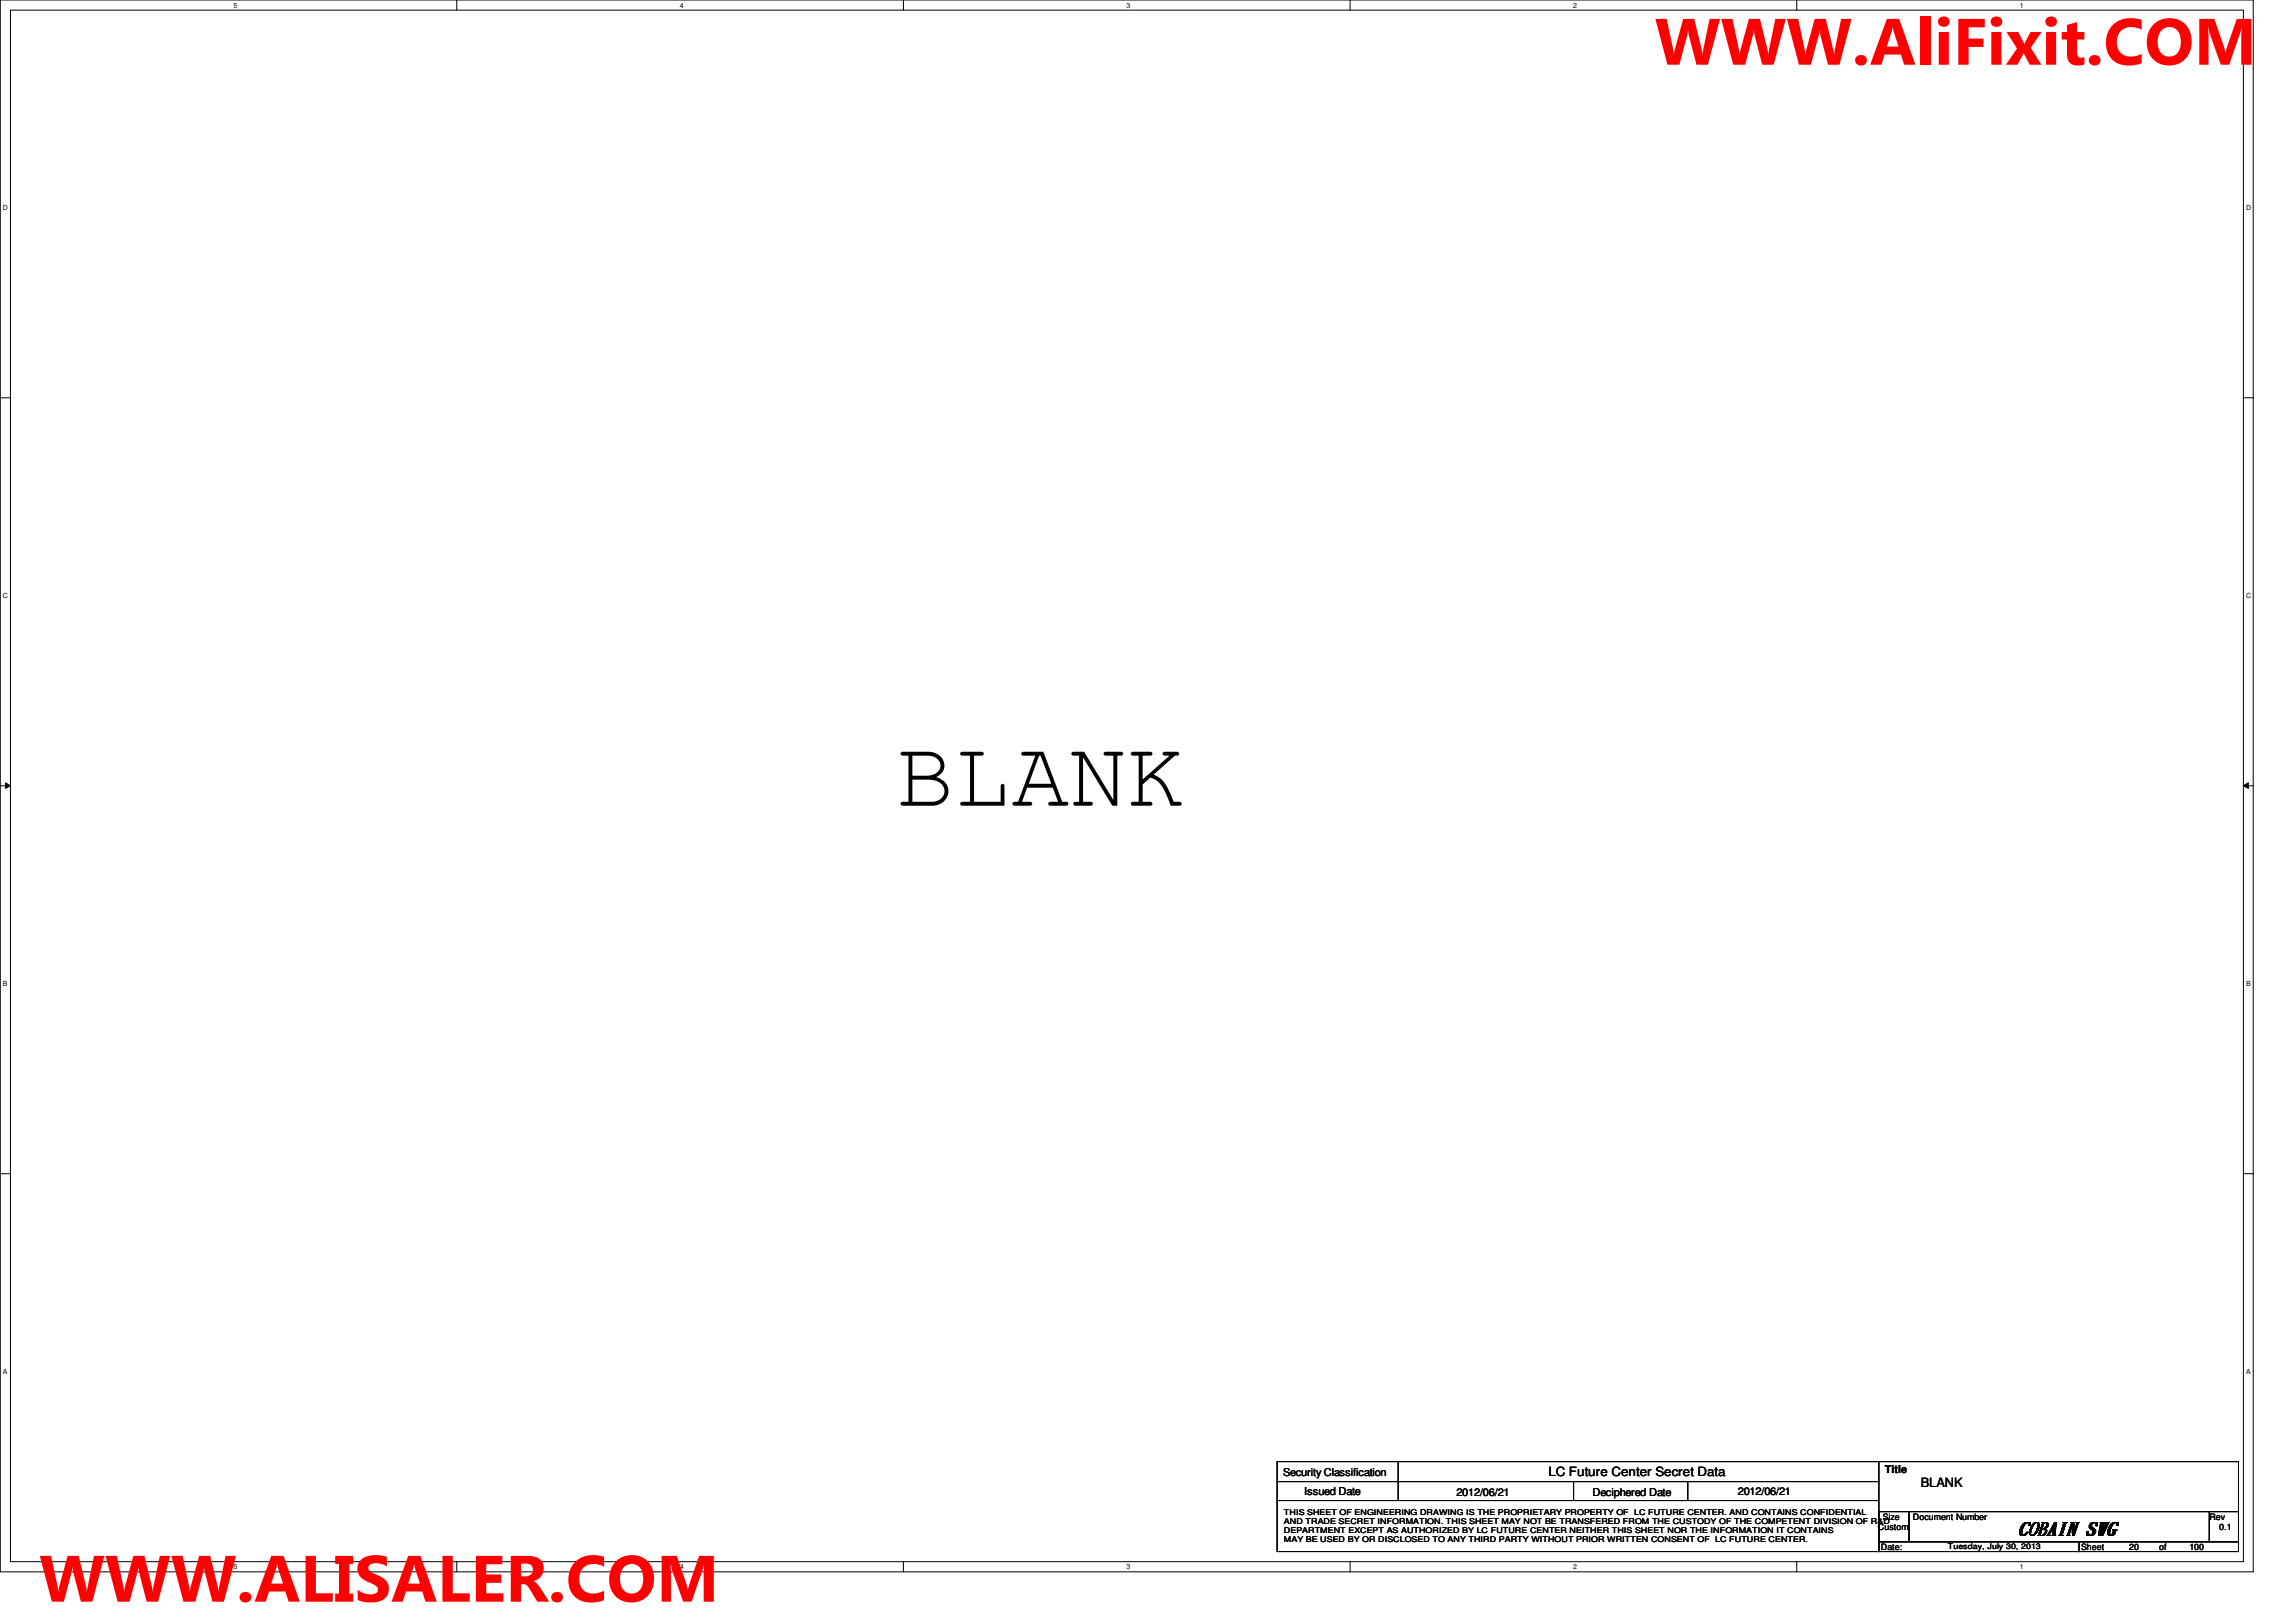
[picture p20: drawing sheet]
<svg xmlns="http://www.w3.org/2000/svg" width="297mm" height="210mm" viewBox="0 0 297 210" stroke-linecap="round" stroke-linejoin="round" font-family="sans-serif">
<defs><g id="words">
<text font-size="12.4" x="116" y="104.3">BLANK</text>
<g font-size="8.5" fill="#f00">
<text x="214.1" y="8.4">WWW.AliFixit.COM</text>
<text x="5.1" y="207.3">WWW.ALISALER.COM</text>
</g>
<text font-size="2.4" x="261" y="198.6">COBAIN SWG</text>
<g font-size="1.7">
<text x="200.3" y="191">LC Future Center Secret Data</text>
<text x="248.5" y="192.4">BLANK</text>
</g>
<g font-size="1.4">
<text x="166" y="191">Security Classification</text>
<text x="243.8" y="190.6">Title</text>
<text x="168.7" y="193.4">Issued Date</text>
<text x="188.4" y="193.5">2012/06/21</text>
<text x="206" y="193.5">Deciphered Date</text>
<text x="224.8" y="193.4">2012/06/21</text>
</g>
<g font-size="1.1">
<text x="243.6" y="196.7">Size</text>
<text x="247.5" y="196.7">Document Number</text>
<text x="285.8" y="196.7">Rev</text>
<text x="242.9" y="198">Custom</text>
<text x="243.3" y="200.6">Date:</text>
<text x="269.2" y="200.6">Sheet</text>
<text x="275.5" y="200.6">20</text>
<text x="279.4" y="200.6">of</text>
<text x="283.2" y="200.6">100</text>
<text x="287.1" y="198">0.1</text>
</g>
<g font-size="1">
<text x="166.1" y="196">THIS SHEET OF ENGINEERING DRAWING IS THE PROPRIETARY PROPERTY OF LC FUTURE CENTER. AND CONTAINS CONFIDENTIAL</text>
<text x="166.1" y="197.2">AND TRADE SECRET INFORMATION. THIS SHEET MAY NOT BE TRANSFERED FROM THE CUSTODY OF THE COMPETENT DIVISION OF R&amp;D</text>
<text x="166.1" y="198.4">DEPARTMENT EXCEPT AS AUTHORIZED BY LC FUTURE CENTER NEITHER THIS SHEET NOR THE INFORMATION IT CONTAINS</text>
<text x="166.1" y="199.6">MAY BE USED BY OR DISCLOSED TO ANY THIRD PARTY WITHOUT PRIOR WRITTEN CONSENT OF LC FUTURE CENTER.</text>
<text x="252" y="200.4">Tuesday, July 30, 2013</text>
</g>
<g font-size=".9">
<text x="30.2" y="1">5</text>
<text x="88" y="1">4</text>
<text x="145.8" y="1">3</text>
<text x="203.5" y="1">2</text>
<text x="261.3" y="1">1</text>
<text x=".4" y="27.2">D</text>
<text x="290.6" y="27.2">D</text>
<text x=".4" y="77.3">C</text>
<text x="290.6" y="77.3">C</text>
<text x=".4" y="127.6">B</text>
<text x="290.6" y="127.6">B</text>
<text x=".4" y="177.8">A</text>
<text x="290.6" y="177.8">A</text>
<text x="30.2" y="203.1">5</text>
<text x="88" y="203.1">4</text>
<text x="145.8" y="203.1">3</text>
<text x="203.5" y="203.1">2</text>
<text x="261.3" y="203.1">1</text>
</g>
</g></defs>
<path d="M0 0h291.5v203.4h-291.5zM1.4 1.3h288.8v200.8h-288.8z" fill="none" stroke="#000" stroke-width=".13"/>
<g fill="#fff">
<path d="M30.2 .2h.5v1h-.5z"/>
<path d="M30.2 202.3h.5v1h-.5z"/>
</g>
<path d="M59.1 0v1.3M59.1 202.1v1.3" fill="none" stroke="#000" stroke-width=".13"/>
<g fill="#fff">
<path d="M88 .2h.5v1h-.5z"/>
<path d="M88 202.3h.5v1h-.5z"/>
</g>
<path d="M116.9 0v1.3M116.9 202.1v1.3" fill="none" stroke="#000" stroke-width=".13"/>
<g fill="#fff">
<path d="M145.7 .2h.6v1h-.6z"/>
<path d="M145.7 202.3h.6v1h-.6z"/>
</g>
<path d="M174.7 0v1.3M174.7 202.1v1.3" fill="none" stroke="#000" stroke-width=".13"/>
<g fill="#fff">
<path d="M203.5 .2h.5v1h-.5z"/>
<path d="M203.5 202.3h.5v1h-.5z"/>
</g>
<path d="M232.4 0v1.3M232.4 202.1v1.3" fill="none" stroke="#000" stroke-width=".13"/>
<g fill="#fff">
<path d="M261.3 .2h.5v1h-.5z"/>
<path d="M261.3 202.3h.5v1h-.5z"/>
<path d="M.4 26.4h.6v1h-.6z"/>
<path d="M290.6 26.4h.6v1h-.6z"/>
<path d="M.4 76.5h.6v1.1h-.6z"/>
<path d="M290.6 76.5h.6v1.1h-.6z"/>
</g>
<path d="M0 51.5h1.4M290.2 51.5h1.3" fill="none" stroke="#000" stroke-width=".13"/>
<g fill="#fff">
<path d="M.4 126.7h.6v1.1h-.6z"/>
<path d="M290.6 126.7h.6v1.1h-.6z"/>
</g>
<path d="M0 101.7h1.4M.7 101.3l.7 .4-.7 .3zM290.2 101.7h1.3M290.2 101.7l.7-.4v.7z" fill="none" stroke="#000" stroke-width=".13"/>
<path d="M.7 101.3l.7 .4-.7 .3zM290.2 101.7l.7-.4v.7z" fill="#000"/>
<g fill="#fff">
<path d="M.4 177h.5v1h-.5z"/>
<path d="M290.6 177h.5v1h-.5z"/>
</g>
<g fill="none" stroke="#000" stroke-width=".13">
<path d="M0 151.9h1.4M290.2 151.9h1.3M165.2 189.1h77.9v2.6h-77.9zM165.2 191.7h77.9v2.5h-77.9zM165.2 194.2h77.9v6.6h-77.9zM180.9 189.1v5.1M203.6 191.7v2.5M218.4 191.7v2.5M242.9 189.1h46.7v6.5M243.1 195.6h3.9v3.9h-3.9zM243.1 199.5h25.9v1.3h-25.9zM247 195.6h38.8v3.9h-38.8z"/>
<path d="M269 199.5h20.6v1.3h-20.6zM285.8 195.6h3.8v3.9h-3.8z"/>
</g>
<use href="#words"/>
</svg>
